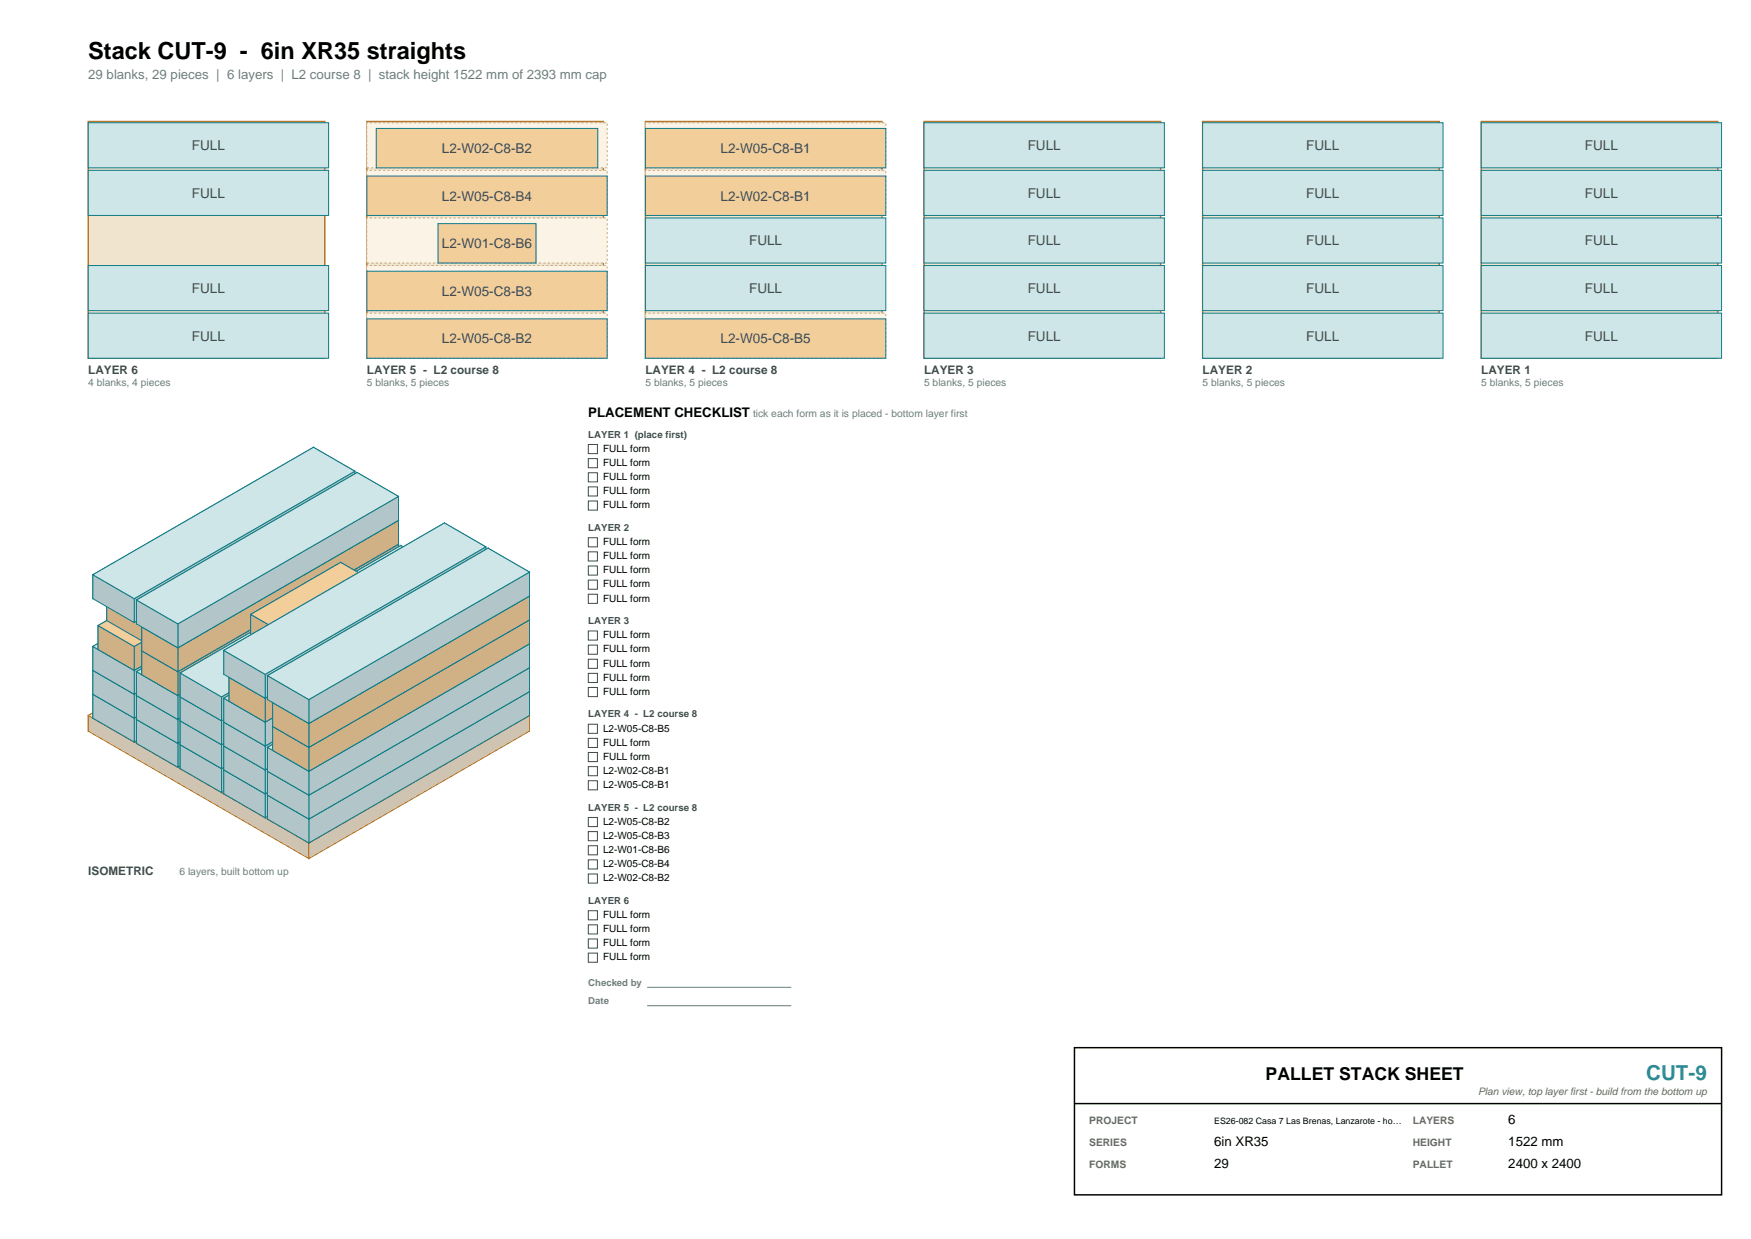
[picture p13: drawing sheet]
<svg xmlns="http://www.w3.org/2000/svg" width="420mm" height="297mm" viewBox="0 0 420 297" stroke-linecap="round" stroke-linejoin="round" font-family="sans-serif">
<defs><g id="words">
<text font-size="5.6" x="21.2" y="14.1">Stack CUT-9 - 6in XR35 straights</text>
<text font-size="4.9" fill="#1976d2" x="394.9" y="258.9">CUT-9</text>
<text font-size="4.2" x="303.6" y="258.9">PALLET STACK SHEET</text>
<text font-size="3.2" fill="#6b7c81" x="21.2" y="19.1">29 blanks, 29 pieces | 6 layers | L2 course 8 | stack height 1522 mm of 2393 mm cap</text>
<g font-size="3.2" fill="#3d4c50">
<text x="46" y="36">FULL</text>
<text x="246.5" y="36">FULL</text>
<text x="313.3" y="36">FULL</text>
<text x="380.2" y="36">FULL</text>
<text x="106" y="36.7">L2-W02-C8-B2</text>
<text x="172.8" y="36.7">L2-W05-C8-B1</text>
<text x="46" y="47.4">FULL</text>
<text x="246.5" y="47.4">FULL</text>
<text x="313.3" y="47.4">FULL</text>
<text x="380.2" y="47.4">FULL</text>
<text x="106" y="48.1">L2-W05-C8-B4</text>
<text x="172.8" y="48.1">L2-W02-C8-B1</text>
<text x="106" y="59.5">L2-W01-C8-B6</text>
<text x="179.7" y="58.8">FULL</text>
<text x="246.5" y="58.8">FULL</text>
<text x="313.3" y="58.8">FULL</text>
<text x="380.2" y="58.8">FULL</text>
<text x="46" y="70.2">FULL</text>
<text x="106" y="70.9">L2-W05-C8-B3</text>
<text x="179.7" y="70.2">FULL</text>
<text x="246.5" y="70.2">FULL</text>
<text x="313.3" y="70.2">FULL</text>
<text x="380.2" y="70.2">FULL</text>
<text x="46" y="81.6">FULL</text>
<text x="106" y="82.3">L2-W05-C8-B2</text>
<text x="172.8" y="82.3">L2-W05-C8-B5</text>
<text x="246.5" y="81.6">FULL</text>
<text x="313.3" y="81.6">FULL</text>
<text x="380.2" y="81.6">FULL</text>
</g>
<g font-size="3.2">
<text x="141.1" y="100">PLACEMENT CHECKLIST</text>
<text x="361.8" y="269.5">6</text>
<text x="291.2" y="274.8">6in XR35</text>
<text x="361.8" y="274.8">1522 mm</text>
<text x="291.2" y="280.1">29</text>
<text x="361.8" y="280.1">2400 x 2400</text>
</g>
<g font-size="2.8" fill="#3d4c50">
<text x="21.2" y="89.8">LAYER 6</text>
<text x="88" y="89.8">LAYER 5 - L2 course 8</text>
<text x="154.8" y="89.8">LAYER 4 - L2 course 8</text>
<text x="221.6" y="89.8">LAYER 3</text>
<text x="288.5" y="89.8">LAYER 2</text>
<text x="355.3" y="89.8">LAYER 1</text>
<text x="21.2" y="209.7">ISOMETRIC</text>
</g>
<g font-size="2.5" fill="#6b7c81">
<text x="21.2" y="92.6">4 blanks, 4 pieces</text>
<text x="88" y="92.6">5 blanks, 5 pieces</text>
<text x="154.8" y="92.6">5 blanks, 5 pieces</text>
<text x="221.6" y="92.6">5 blanks, 5 pieces</text>
<text x="288.5" y="92.6">5 blanks, 5 pieces</text>
<text x="355.3" y="92.6">5 blanks, 5 pieces</text>
<text x="180.6" y="100">tick each form as it is placed - bottom layer first</text>
<text x="43" y="209.7">6 layers, built bottom up</text>
</g>
<g font-size="2.5" fill="#666">
<text x="354.5" y="262.4">Plan view, top layer first - build from the bottom up</text>
<text x="261.3" y="269.5">PROJECT</text>
<text x="338.9" y="269.5">LAYERS</text>
<text x="261.3" y="274.8">SERIES</text>
<text x="338.9" y="274.8">HEIGHT</text>
<text x="261.3" y="280.1">FORMS</text>
<text x="338.9" y="280.1">PALLET</text>
</g>
<g font-size="2.4">
<text x="144.6" y="108.3">FULL form</text>
<text x="144.6" y="111.7">FULL form</text>
<text x="144.6" y="115.1">FULL form</text>
<text x="144.6" y="118.5">FULL form</text>
<text x="144.6" y="121.9">FULL form</text>
<text x="144.6" y="130.7">FULL form</text>
<text x="144.6" y="134.1">FULL form</text>
<text x="144.6" y="137.4">FULL form</text>
<text x="144.6" y="140.8">FULL form</text>
<text x="144.6" y="144.2">FULL form</text>
<text x="144.6" y="153">FULL form</text>
<text x="144.6" y="156.4">FULL form</text>
<text x="144.6" y="159.8">FULL form</text>
<text x="144.6" y="163.2">FULL form</text>
<text x="144.6" y="166.6">FULL form</text>
<text x="144.6" y="175.4">L2-W05-C8-B5</text>
<text x="144.6" y="178.8">FULL form</text>
<text x="144.6" y="182.1">FULL form</text>
<text x="144.6" y="185.5">L2-W02-C8-B1</text>
<text x="144.6" y="188.9">L2-W05-C8-B1</text>
<text x="144.6" y="197.7">L2-W05-C8-B2</text>
<text x="144.6" y="201.1">L2-W05-C8-B3</text>
<text x="144.6" y="204.5">L2-W01-C8-B6</text>
<text x="144.6" y="207.9">L2-W05-C8-B4</text>
<text x="144.6" y="211.3">L2-W02-C8-B2</text>
<text x="144.6" y="220.1">FULL form</text>
<text x="144.6" y="223.5">FULL form</text>
<text x="144.6" y="226.8">FULL form</text>
<text x="144.6" y="230.2">FULL form</text>
</g>
<g font-size="2.3" fill="#3d4c50">
<text x="141.1" y="104.9">LAYER 1 (place first)</text>
<text x="141.1" y="127.3">LAYER 2</text>
<text x="141.1" y="149.6">LAYER 3</text>
<text x="141.1" y="172">LAYER 4 - L2 course 8</text>
<text x="141.1" y="194.3">LAYER 5 - L2 course 8</text>
<text x="141.1" y="216.7">LAYER 6</text>
</g>
<g font-size="2.3" fill="#6b7c81">
<text x="141.1" y="236.3">Checked by</text>
<text x="141.1" y="240.7">Date</text>
</g>
<text font-size="2.1" x="291.2" y="269.5">ES26-082 Casa 7 Las Brenas, Lanzarote - ho…</text>
</g></defs>
<path d="M21.2 29.1h56.7v56.8h-56.7z" fill-rule="evenodd" fill="#f0e4ce" stroke="#b4762b" stroke-width=".35"/>
<g fill="#cfe6e9" stroke="#0e7c86" stroke-width=".24">
<path d="M21.2 75.1h57.6v10.8h-57.6z" fill-rule="evenodd"/>
<path d="M21.2 63.7h57.6v10.8h-57.6z" fill-rule="evenodd"/>
<path d="M21.2 40.8h57.6v10.8h-57.6z" fill-rule="evenodd"/>
<path d="M21.2 29.4h57.6v10.8h-57.6z" fill-rule="evenodd"/>
</g>
<path d="M88 29.1h56.7v56.8h-56.7z" fill-rule="evenodd" fill="#f0e4ce" stroke="#b4762b" stroke-width=".35"/>
<path d="M88 75.1h57.6v10.8h-57.6z" fill-rule="evenodd" fill="#fbf3e6" stroke="#c9a97a" stroke-width=".24" stroke-dasharray=".5 .5" stroke-linecap="butt"/>
<path d="M88 76.4h57.6v9.5h-57.6z" fill-rule="evenodd" fill="#f2ce9b" stroke="#0e7c86" stroke-width=".24"/>
<path d="M88 63.7h57.6v10.8h-57.6z" fill-rule="evenodd" fill="#fbf3e6" stroke="#c9a97a" stroke-width=".24" stroke-dasharray=".5 .5" stroke-linecap="butt"/>
<path d="M88 65h57.6v9.5h-57.6z" fill-rule="evenodd" fill="#f2ce9b" stroke="#0e7c86" stroke-width=".24"/>
<path d="M88 52.2h57.6v10.9h-57.6z" fill-rule="evenodd" fill="#fbf3e6" stroke="#c9a97a" stroke-width=".24" stroke-dasharray=".5 .5" stroke-linecap="butt"/>
<path d="M105.1 53.6h23.5v9.5h-23.5z" fill-rule="evenodd" fill="#f2ce9b" stroke="#0e7c86" stroke-width=".24"/>
<path d="M88 40.8h57.6v10.8h-57.6z" fill-rule="evenodd" fill="#fbf3e6" stroke="#c9a97a" stroke-width=".24" stroke-dasharray=".5 .5" stroke-linecap="butt"/>
<path d="M88 42.2h57.6v9.4h-57.6z" fill-rule="evenodd" fill="#f2ce9b" stroke="#0e7c86" stroke-width=".24"/>
<path d="M88 29.4h57.6v10.8h-57.6z" fill-rule="evenodd" fill="#fbf3e6" stroke="#c9a97a" stroke-width=".24" stroke-dasharray=".5 .5" stroke-linecap="butt"/>
<path d="M90.3 30.8h53.1v9.4h-53.1z" fill-rule="evenodd" fill="#f2ce9b" stroke="#0e7c86" stroke-width=".24"/>
<path d="M154.8 29.1h56.8v56.8h-56.8z" fill-rule="evenodd" fill="#f0e4ce" stroke="#b4762b" stroke-width=".35"/>
<path d="M154.8 75.1h57.7v10.8h-57.7z" fill-rule="evenodd" fill="#fbf3e6" stroke="#c9a97a" stroke-width=".24" stroke-dasharray=".5 .5" stroke-linecap="butt"/>
<path d="M154.8 76.4h57.7v9.5h-57.7z" fill-rule="evenodd" fill="#f2ce9b" stroke="#0e7c86" stroke-width=".24"/>
<g fill="#cfe6e9" stroke="#0e7c86" stroke-width=".24">
<path d="M154.8 63.7h57.7v10.8h-57.7z" fill-rule="evenodd"/>
<path d="M154.8 52.2h57.7v10.9h-57.7z" fill-rule="evenodd"/>
</g>
<path d="M154.8 40.8h57.7v10.8h-57.7z" fill-rule="evenodd" fill="#fbf3e6" stroke="#c9a97a" stroke-width=".24" stroke-dasharray=".5 .5" stroke-linecap="butt"/>
<path d="M154.8 42.2h57.7v9.4h-57.7z" fill-rule="evenodd" fill="#f2ce9b" stroke="#0e7c86" stroke-width=".24"/>
<path d="M154.8 29.4h57.7v10.8h-57.7z" fill-rule="evenodd" fill="#fbf3e6" stroke="#c9a97a" stroke-width=".24" stroke-dasharray=".5 .5" stroke-linecap="butt"/>
<path d="M154.8 30.8h57.7v9.4h-57.7z" fill-rule="evenodd" fill="#f2ce9b" stroke="#0e7c86" stroke-width=".24"/>
<path d="M221.6 29.1h56.8v56.8h-56.8z" fill-rule="evenodd" fill="#f0e4ce" stroke="#b4762b" stroke-width=".35"/>
<g fill="#cfe6e9" stroke="#0e7c86" stroke-width=".24">
<path d="M221.6 75.1h57.7v10.8h-57.7z" fill-rule="evenodd"/>
<path d="M221.6 63.7h57.7v10.8h-57.7z" fill-rule="evenodd"/>
<path d="M221.6 52.2h57.7v10.9h-57.7z" fill-rule="evenodd"/>
<path d="M221.6 40.8h57.7v10.8h-57.7z" fill-rule="evenodd"/>
<path d="M221.6 29.4h57.7v10.8h-57.7z" fill-rule="evenodd"/>
</g>
<path d="M288.5 29.1h56.7v56.8h-56.7z" fill-rule="evenodd" fill="#f0e4ce" stroke="#b4762b" stroke-width=".35"/>
<g fill="#cfe6e9" stroke="#0e7c86" stroke-width=".24">
<path d="M288.5 75.1h57.6v10.8h-57.6z" fill-rule="evenodd"/>
<path d="M288.5 63.7h57.6v10.8h-57.6z" fill-rule="evenodd"/>
<path d="M288.5 52.2h57.6v10.9h-57.6z" fill-rule="evenodd"/>
<path d="M288.5 40.8h57.6v10.8h-57.6z" fill-rule="evenodd"/>
<path d="M288.5 29.4h57.6v10.8h-57.6z" fill-rule="evenodd"/>
</g>
<path d="M355.3 29.1h56.7v56.8h-56.7z" fill-rule="evenodd" fill="#f0e4ce" stroke="#b4762b" stroke-width=".35"/>
<g fill="#cfe6e9" stroke="#0e7c86" stroke-width=".24">
<path d="M355.3 75.1h57.6v10.8h-57.6z" fill-rule="evenodd"/>
<path d="M355.3 63.7h57.6v10.8h-57.6z" fill-rule="evenodd"/>
<path d="M355.3 52.2h57.6v10.9h-57.6z" fill-rule="evenodd"/>
<path d="M355.3 40.8h57.6v10.8h-57.6z" fill-rule="evenodd"/>
<path d="M355.3 29.4h57.6v10.8h-57.6z" fill-rule="evenodd"/>
</g>
<g fill="#cec4b1" stroke="#b4762b" stroke-width=".24">
<path d="M74.1 141l52.9 30.5v3.8l-52.9-30.6z" fill-rule="evenodd"/>
<path d="M21.2 171.5l52.9-30.5v3.7l-52.9 30.6z" fill-rule="evenodd"/>
<path d="M74.1 202.1l52.9-30.6v3.8l-52.9 30.5z" fill-rule="evenodd"/>
<path d="M21.2 171.5l52.9 30.6v3.7l-52.9-30.5z" fill-rule="evenodd"/>
</g>
<path d="M21.2 171.5l52.9-30.5 52.9 30.5-52.9 30.6z" fill-rule="evenodd" fill="#f0e4ce" stroke="#b4762b" stroke-width=".24"/>
<g fill="#b2c5c8" stroke="#0e7c86" stroke-width=".24">
<path d="M75.2 135.9l9.9 5.7v5.7l-9.9-5.7z" fill-rule="evenodd"/>
<path d="M22.3 166.4l52.9-30.5v5.7l-52.9 30.5z" fill-rule="evenodd"/>
<path d="M32.2 172.1l52.9-30.5v5.7l-52.9 30.6z" fill-rule="evenodd"/>
<path d="M22.3 166.4l9.9 5.7v5.8l-9.9-5.8z" fill-rule="evenodd"/>
</g>
<path d="M22.3 166.4l52.9-30.5 9.9 5.7-52.9 30.5z" fill-rule="evenodd" fill="#cfe6e9" stroke="#0e7c86" stroke-width=".24"/>
<g fill="#b2c5c8" stroke="#0e7c86" stroke-width=".24">
<path d="M85.7 141.9l9.9 5.7v5.8l-9.9-5.8z" fill-rule="evenodd"/>
<path d="M32.7 172.5l53-30.6v5.7l-53 30.6z" fill-rule="evenodd"/>
<path d="M42.7 178.2l52.9-30.6v5.8l-52.9 30.5z" fill-rule="evenodd"/>
<path d="M32.7 172.5l10 5.7v5.7l-10-5.7z" fill-rule="evenodd"/>
</g>
<path d="M32.7 172.5l53-30.6 9.9 5.7-52.9 30.6z" fill-rule="evenodd" fill="#cfe6e9" stroke="#0e7c86" stroke-width=".24"/>
<g fill="#b2c5c8" stroke="#0e7c86" stroke-width=".24">
<path d="M96.1 148l10 5.7v5.7l-10-5.7z" fill-rule="evenodd"/>
<path d="M43.2 178.5l52.9-30.5v5.7l-52.9 30.5z" fill-rule="evenodd"/>
<path d="M53.1 184.2l53-30.5v5.7l-53 30.6z" fill-rule="evenodd"/>
<path d="M43.2 178.5l9.9 5.7v5.8l-9.9-5.8z" fill-rule="evenodd"/>
</g>
<path d="M43.2 178.5l52.9-30.5 10 5.7-53 30.5z" fill-rule="evenodd" fill="#cfe6e9" stroke="#0e7c86" stroke-width=".24"/>
<g fill="#b2c5c8" stroke="#0e7c86" stroke-width=".24">
<path d="M106.6 154l9.9 5.7v5.8l-9.9-5.8z" fill-rule="evenodd"/>
<path d="M53.7 184.6l52.9-30.6v5.7l-52.9 30.6z" fill-rule="evenodd"/>
<path d="M63.6 190.3l52.9-30.6v5.8l-52.9 30.5z" fill-rule="evenodd"/>
<path d="M53.7 184.6l9.9 5.7v5.7l-9.9-5.7z" fill-rule="evenodd"/>
</g>
<path d="M53.7 184.6l52.9-30.6 9.9 5.7-52.9 30.6z" fill-rule="evenodd" fill="#cfe6e9" stroke="#0e7c86" stroke-width=".24"/>
<g fill="#b2c5c8" stroke="#0e7c86" stroke-width=".24">
<path d="M117.1 160.1l9.9 5.7v5.7l-9.9-5.7z" fill-rule="evenodd"/>
<path d="M64.2 190.6l52.9-30.5v5.7l-52.9 30.5z" fill-rule="evenodd"/>
<path d="M74.1 196.3l52.9-30.5v5.7l-52.9 30.6z" fill-rule="evenodd"/>
<path d="M64.2 190.6l9.9 5.7v5.8l-9.9-5.8z" fill-rule="evenodd"/>
</g>
<path d="M64.2 190.6l52.9-30.5 9.9 5.7-52.9 30.5z" fill-rule="evenodd" fill="#cfe6e9" stroke="#0e7c86" stroke-width=".24"/>
<g fill="#b2c5c8" stroke="#0e7c86" stroke-width=".24">
<path d="M75.2 130.1l9.9 5.8v5.7l-9.9-5.7z" fill-rule="evenodd"/>
<path d="M22.3 160.7l52.9-30.6v5.8l-52.9 30.5z" fill-rule="evenodd"/>
<path d="M32.2 166.4l52.9-30.5v5.7l-52.9 30.5z" fill-rule="evenodd"/>
<path d="M22.3 160.7l9.9 5.7v5.7l-9.9-5.7z" fill-rule="evenodd"/>
</g>
<path d="M22.3 160.7l52.9-30.6 9.9 5.8-52.9 30.5z" fill-rule="evenodd" fill="#cfe6e9" stroke="#0e7c86" stroke-width=".24"/>
<g fill="#b2c5c8" stroke="#0e7c86" stroke-width=".24">
<path d="M85.7 136.2l9.9 5.7v5.7l-9.9-5.7z" fill-rule="evenodd"/>
<path d="M32.7 166.7l53-30.5v5.7l-53 30.6z" fill-rule="evenodd"/>
<path d="M42.7 172.5l52.9-30.6v5.7l-52.9 30.6z" fill-rule="evenodd"/>
<path d="M32.7 166.7l10 5.8v5.7l-10-5.7z" fill-rule="evenodd"/>
</g>
<path d="M32.7 166.7l53-30.5 9.9 5.7-52.9 30.6z" fill-rule="evenodd" fill="#cfe6e9" stroke="#0e7c86" stroke-width=".24"/>
<g fill="#b2c5c8" stroke="#0e7c86" stroke-width=".24">
<path d="M96.1 142.2l10 5.8v5.7l-10-5.7z" fill-rule="evenodd"/>
<path d="M43.2 172.8l52.9-30.6v5.8l-52.9 30.5z" fill-rule="evenodd"/>
<path d="M53.1 178.5l53-30.5v5.7l-53 30.5z" fill-rule="evenodd"/>
<path d="M43.2 172.8l9.9 5.7v5.7l-9.9-5.7z" fill-rule="evenodd"/>
</g>
<path d="M43.2 172.8l52.9-30.6 10 5.8-53 30.5z" fill-rule="evenodd" fill="#cfe6e9" stroke="#0e7c86" stroke-width=".24"/>
<g fill="#b2c5c8" stroke="#0e7c86" stroke-width=".24">
<path d="M106.6 148.3l9.9 5.7v5.7l-9.9-5.7z" fill-rule="evenodd"/>
<path d="M53.7 178.8l52.9-30.5v5.7l-52.9 30.6z" fill-rule="evenodd"/>
<path d="M63.6 184.6l52.9-30.6v5.7l-52.9 30.6z" fill-rule="evenodd"/>
<path d="M53.7 178.8l9.9 5.8v5.7l-9.9-5.7z" fill-rule="evenodd"/>
</g>
<path d="M53.7 178.8l52.9-30.5 9.9 5.7-52.9 30.6z" fill-rule="evenodd" fill="#cfe6e9" stroke="#0e7c86" stroke-width=".24"/>
<g fill="#b2c5c8" stroke="#0e7c86" stroke-width=".24">
<path d="M117.1 154.3l9.9 5.8v5.7l-9.9-5.7z" fill-rule="evenodd"/>
<path d="M64.2 184.9l52.9-30.6v5.8l-52.9 30.5z" fill-rule="evenodd"/>
<path d="M74.1 190.6l52.9-30.5v5.7l-52.9 30.5z" fill-rule="evenodd"/>
<path d="M64.2 184.9l9.9 5.7v5.7l-9.9-5.7z" fill-rule="evenodd"/>
</g>
<path d="M64.2 184.9l52.9-30.6 9.9 5.8-52.9 30.5z" fill-rule="evenodd" fill="#cfe6e9" stroke="#0e7c86" stroke-width=".24"/>
<g fill="#b2c5c8" stroke="#0e7c86" stroke-width=".24">
<path d="M75.2 124.4l9.9 5.7v5.8l-9.9-5.8z" fill-rule="evenodd"/>
<path d="M22.3 155l52.9-30.6v5.7l-52.9 30.6z" fill-rule="evenodd"/>
<path d="M32.2 160.7l52.9-30.6v5.8l-52.9 30.5z" fill-rule="evenodd"/>
<path d="M22.3 155l9.9 5.7v5.7l-9.9-5.7z" fill-rule="evenodd"/>
</g>
<path d="M22.3 155l52.9-30.6 9.9 5.7-52.9 30.6z" fill-rule="evenodd" fill="#cfe6e9" stroke="#0e7c86" stroke-width=".24"/>
<g fill="#b2c5c8" stroke="#0e7c86" stroke-width=".24">
<path d="M85.7 130.5l9.9 5.7v5.7l-9.9-5.7z" fill-rule="evenodd"/>
<path d="M32.7 161l53-30.5v5.7l-53 30.5z" fill-rule="evenodd"/>
<path d="M42.7 166.7l52.9-30.5v5.7l-52.9 30.6z" fill-rule="evenodd"/>
<path d="M32.7 161l10 5.7v5.8l-10-5.8z" fill-rule="evenodd"/>
</g>
<path d="M32.7 161l53-30.5 9.9 5.7-52.9 30.5z" fill-rule="evenodd" fill="#cfe6e9" stroke="#0e7c86" stroke-width=".24"/>
<g fill="#b2c5c8" stroke="#0e7c86" stroke-width=".24">
<path d="M96.1 136.5l10 5.7v5.8l-10-5.8z" fill-rule="evenodd"/>
<path d="M43.2 167.1l52.9-30.6v5.7l-52.9 30.6z" fill-rule="evenodd"/>
<path d="M53.1 172.8l53-30.6v5.8l-53 30.5z" fill-rule="evenodd"/>
<path d="M43.2 167.1l9.9 5.7v5.7l-9.9-5.7z" fill-rule="evenodd"/>
</g>
<path d="M43.2 167.1l52.9-30.6 10 5.7-53 30.6z" fill-rule="evenodd" fill="#cfe6e9" stroke="#0e7c86" stroke-width=".24"/>
<g fill="#b2c5c8" stroke="#0e7c86" stroke-width=".24">
<path d="M106.6 142.5l9.9 5.8v5.7l-9.9-5.7z" fill-rule="evenodd"/>
<path d="M53.7 173.1l52.9-30.6v5.8l-52.9 30.5z" fill-rule="evenodd"/>
<path d="M63.6 178.8l52.9-30.5v5.7l-52.9 30.6z" fill-rule="evenodd"/>
<path d="M53.7 173.1l9.9 5.7v5.8l-9.9-5.8z" fill-rule="evenodd"/>
</g>
<path d="M53.7 173.1l52.9-30.6 9.9 5.8-52.9 30.5z" fill-rule="evenodd" fill="#cfe6e9" stroke="#0e7c86" stroke-width=".24"/>
<g fill="#b2c5c8" stroke="#0e7c86" stroke-width=".24">
<path d="M117.1 148.6l9.9 5.7v5.8l-9.9-5.8z" fill-rule="evenodd"/>
<path d="M64.2 179.1l52.9-30.5v5.7l-52.9 30.6z" fill-rule="evenodd"/>
<path d="M74.1 184.9l52.9-30.6v5.8l-52.9 30.5z" fill-rule="evenodd"/>
<path d="M64.2 179.1l9.9 5.8v5.7l-9.9-5.7z" fill-rule="evenodd"/>
</g>
<path d="M64.2 179.1l52.9-30.5 9.9 5.7-52.9 30.6z" fill-rule="evenodd" fill="#cfe6e9" stroke="#0e7c86" stroke-width=".24"/>
<g fill="#d0b185" stroke="#0e7c86" stroke-width=".24">
<path d="M76.4 119.4l8.7 5v5.7l-8.7-5z" fill-rule="evenodd"/>
<path d="M23.5 150l52.9-30.6v5.7l-52.9 30.6z" fill-rule="evenodd"/>
<path d="M32.2 155l52.9-30.6v5.7l-52.9 30.6z" fill-rule="evenodd"/>
<path d="M23.5 150l8.7 5v5.7l-8.7-5z" fill-rule="evenodd"/>
</g>
<path d="M23.5 150l52.9-30.6 8.7 5-52.9 30.6z" fill-rule="evenodd" fill="#f2ce9b" stroke="#0e7c86" stroke-width=".24"/>
<g fill="#d0b185" stroke="#0e7c86" stroke-width=".24">
<path d="M86.9 125.4l8.7 5.1v5.7l-8.7-5z" fill-rule="evenodd"/>
<path d="M34 156l52.9-30.6v5.8l-52.9 30.5z" fill-rule="evenodd"/>
<path d="M42.7 161l52.9-30.5v5.7l-52.9 30.5z" fill-rule="evenodd"/>
<path d="M34 156l8.7 5v5.7l-8.7-5z" fill-rule="evenodd"/>
</g>
<path d="M34 156l52.9-30.6 8.7 5.1-52.9 30.5z" fill-rule="evenodd" fill="#f2ce9b" stroke="#0e7c86" stroke-width=".24"/>
<g fill="#b2c5c8" stroke="#0e7c86" stroke-width=".24">
<path d="M96.1 130.8l10 5.7v5.7l-10-5.7z" fill-rule="evenodd"/>
<path d="M43.2 161.3l52.9-30.5v5.7l-52.9 30.6z" fill-rule="evenodd"/>
<path d="M53.1 167.1l53-30.6v5.7l-53 30.6z" fill-rule="evenodd"/>
<path d="M43.2 161.3l9.9 5.8v5.7l-9.9-5.7z" fill-rule="evenodd"/>
</g>
<path d="M43.2 161.3l52.9-30.5 10 5.7-53 30.6z" fill-rule="evenodd" fill="#cfe6e9" stroke="#0e7c86" stroke-width=".24"/>
<g fill="#b2c5c8" stroke="#0e7c86" stroke-width=".24">
<path d="M106.6 136.8l9.9 5.7v5.8l-9.9-5.8z" fill-rule="evenodd"/>
<path d="M53.7 167.4l52.9-30.6v5.7l-52.9 30.6z" fill-rule="evenodd"/>
<path d="M63.6 173.1l52.9-30.6v5.8l-52.9 30.5z" fill-rule="evenodd"/>
<path d="M53.7 167.4l9.9 5.7v5.7l-9.9-5.7z" fill-rule="evenodd"/>
</g>
<path d="M53.7 167.4l52.9-30.6 9.9 5.7-52.9 30.6z" fill-rule="evenodd" fill="#cfe6e9" stroke="#0e7c86" stroke-width=".24"/>
<g fill="#d0b185" stroke="#0e7c86" stroke-width=".24">
<path d="M118.3 143.6l8.7 5v5.7l-8.7-5z" fill-rule="evenodd"/>
<path d="M65.4 174.1l52.9-30.5v5.7l-52.9 30.6z" fill-rule="evenodd"/>
<path d="M74.1 179.1l52.9-30.5v5.7l-52.9 30.6z" fill-rule="evenodd"/>
<path d="M65.4 174.1l8.7 5v5.8l-8.7-5z" fill-rule="evenodd"/>
</g>
<path d="M65.4 174.1l52.9-30.5 8.7 5-52.9 30.5z" fill-rule="evenodd" fill="#f2ce9b" stroke="#0e7c86" stroke-width=".24"/>
<g fill="#d0b185" stroke="#0e7c86" stroke-width=".24">
<path d="M74.4 114.9l8.6 5v5.7l-8.6-5z" fill-rule="evenodd"/>
<path d="M25.6 143l48.8-28.1v5.7l-48.8 28.2z" fill-rule="evenodd"/>
<path d="M34.3 148l48.7-28.1v5.7l-48.7 28.2z" fill-rule="evenodd"/>
<path d="M25.6 143l8.7 5v5.8l-8.7-5z" fill-rule="evenodd"/>
</g>
<path d="M25.6 143l48.8-28.1 8.6 5-48.7 28.1z" fill-rule="evenodd" fill="#f2ce9b" stroke="#0e7c86" stroke-width=".24"/>
<g fill="#d0b185" stroke="#0e7c86" stroke-width=".24">
<path d="M86.9 119.7l8.7 5v5.8l-8.7-5.1z" fill-rule="evenodd"/>
<path d="M34 150.3l52.9-30.6v5.7l-52.9 30.6z" fill-rule="evenodd"/>
<path d="M42.7 155.3l52.9-30.6v5.8l-52.9 30.5z" fill-rule="evenodd"/>
<path d="M34 150.3l8.7 5v5.7l-8.7-5z" fill-rule="evenodd"/>
</g>
<path d="M34 150.3l52.9-30.6 8.7 5-52.9 30.6z" fill-rule="evenodd" fill="#f2ce9b" stroke="#0e7c86" stroke-width=".24"/>
<g fill="#d0b185" stroke="#0e7c86" stroke-width=".24">
<path d="M81.7 134.8l8.7 5v5.7l-8.7-5z" fill-rule="evenodd"/>
<path d="M60.1 147.3l21.6-12.5v5.7l-21.6 12.5z" fill-rule="evenodd"/>
<path d="M68.8 152.3l21.6-12.5v5.7l-21.6 12.5z" fill-rule="evenodd"/>
<path d="M60.1 147.3l8.7 5v5.7l-8.7-5z" fill-rule="evenodd"/>
</g>
<path d="M60.1 147.3l21.6-12.5 8.7 5-21.6 12.5z" fill-rule="evenodd" fill="#f2ce9b" stroke="#0e7c86" stroke-width=".24"/>
<g fill="#d0b185" stroke="#0e7c86" stroke-width=".24">
<path d="M107.9 131.8l8.6 5v5.7l-8.6-5z" fill-rule="evenodd"/>
<path d="M54.9 162.4l53-30.6v5.7l-53 30.6z" fill-rule="evenodd"/>
<path d="M63.6 167.4l52.9-30.6v5.7l-52.9 30.6z" fill-rule="evenodd"/>
<path d="M54.9 162.4l8.7 5v5.7l-8.7-5z" fill-rule="evenodd"/>
</g>
<path d="M54.9 162.4l53-30.6 8.6 5-52.9 30.6z" fill-rule="evenodd" fill="#f2ce9b" stroke="#0e7c86" stroke-width=".24"/>
<g fill="#d0b185" stroke="#0e7c86" stroke-width=".24">
<path d="M118.3 137.9l8.7 5v5.7l-8.7-5z" fill-rule="evenodd"/>
<path d="M65.4 168.4l52.9-30.5v5.7l-52.9 30.5z" fill-rule="evenodd"/>
<path d="M74.1 173.4l52.9-30.5v5.7l-52.9 30.5z" fill-rule="evenodd"/>
<path d="M65.4 168.4l8.7 5v5.7l-8.7-5z" fill-rule="evenodd"/>
</g>
<path d="M65.4 168.4l52.9-30.5 8.7 5-52.9 30.5z" fill-rule="evenodd" fill="#f2ce9b" stroke="#0e7c86" stroke-width=".24"/>
<g fill="#b2c5c8" stroke="#0e7c86" stroke-width=".24">
<path d="M75.2 107.2l9.9 5.8v5.7l-9.9-5.7z" fill-rule="evenodd"/>
<path d="M22.3 137.8l52.9-30.6v5.8l-52.9 30.5z" fill-rule="evenodd"/>
<path d="M32.2 143.5l52.9-30.5v5.7l-52.9 30.5z" fill-rule="evenodd"/>
<path d="M22.3 137.8l9.9 5.7v5.7l-9.9-5.7z" fill-rule="evenodd"/>
</g>
<path d="M22.3 137.8l52.9-30.6 9.9 5.8-52.9 30.5z" fill-rule="evenodd" fill="#cfe6e9" stroke="#0e7c86" stroke-width=".24"/>
<g fill="#b2c5c8" stroke="#0e7c86" stroke-width=".24">
<path d="M85.7 113.3l9.9 5.7v5.7l-9.9-5.7z" fill-rule="evenodd"/>
<path d="M32.7 143.8l53-30.5v5.7l-53 30.6z" fill-rule="evenodd"/>
<path d="M42.7 149.6l52.9-30.6v5.7l-52.9 30.6z" fill-rule="evenodd"/>
<path d="M32.7 143.8l10 5.8v5.7l-10-5.7z" fill-rule="evenodd"/>
</g>
<path d="M32.7 143.8l53-30.5 9.9 5.7-52.9 30.6z" fill-rule="evenodd" fill="#cfe6e9" stroke="#0e7c86" stroke-width=".24"/>
<g fill="#b2c5c8" stroke="#0e7c86" stroke-width=".24">
<path d="M106.6 125.4l9.9 5.7v5.7l-9.9-5.7z" fill-rule="evenodd"/>
<path d="M53.7 155.9l52.9-30.5v5.7l-52.9 30.5z" fill-rule="evenodd"/>
<path d="M63.6 161.6l52.9-30.5v5.7l-52.9 30.6z" fill-rule="evenodd"/>
<path d="M53.7 155.9l9.9 5.7v5.8l-9.9-5.8z" fill-rule="evenodd"/>
</g>
<path d="M53.7 155.9l52.9-30.5 9.9 5.7-52.9 30.5z" fill-rule="evenodd" fill="#cfe6e9" stroke="#0e7c86" stroke-width=".24"/>
<g fill="#b2c5c8" stroke="#0e7c86" stroke-width=".24">
<path d="M117.1 131.4l9.9 5.7v5.8l-9.9-5.8z" fill-rule="evenodd"/>
<path d="M64.2 162l52.9-30.6v5.7l-52.9 30.6z" fill-rule="evenodd"/>
<path d="M74.1 167.7l52.9-30.6v5.8l-52.9 30.5z" fill-rule="evenodd"/>
<path d="M64.2 162l9.9 5.7v5.7l-9.9-5.7z" fill-rule="evenodd"/>
</g>
<path d="M64.2 162l52.9-30.6 9.9 5.7-52.9 30.6z" fill-rule="evenodd" fill="#cfe6e9" stroke="#0e7c86" stroke-width=".24"/>
<g fill="none" stroke="#3d4c50" stroke-width=".24">
<path d="M141.1 106.5h2.2v2.2h-2.2zM141.1 109.9h2.2v2.2h-2.2zM141.1 113.3h2.2v2.2h-2.2zM141.1 116.7h2.2v2.2h-2.2zM141.1 120.1h2.2v2.2h-2.2zM141.1 128.9h2.2v2.2h-2.2zM141.1 132.3h2.2v2.2h-2.2zM141.1 135.7h2.2v2.2h-2.2zM141.1 139.1h2.2v2.1h-2.2zM141.1 142.4h2.2v2.2h-2.2zM141.1 151.3h2.2v2.1h-2.2zM141.1 154.6h2.2v2.2h-2.2z"/>
<path d="M141.1 158h2.2v2.2h-2.2zM141.1 161.4h2.2v2.2h-2.2zM141.1 164.8h2.2v2.2h-2.2zM141.1 173.6h2.2v2.2h-2.2zM141.1 177h2.2v2.2h-2.2zM141.1 180.4h2.2v2.2h-2.2zM141.1 183.8h2.2v2.2h-2.2zM141.1 187.2h2.2v2.1h-2.2zM141.1 196h2.2v2.1h-2.2zM141.1 199.3h2.2v2.2h-2.2zM141.1 202.7h2.2v2.2h-2.2zM141.1 206.1h2.2v2.2h-2.2z"/>
<path d="M141.1 209.5h2.2v2.2h-2.2zM141.1 218.3h2.2v2.2h-2.2zM141.1 221.7h2.2v2.2h-2.2zM141.1 225.1h2.2v2.2h-2.2zM141.1 228.5h2.2v2.2h-2.2z"/>
</g>
<path d="M155.2 236.7h34.6M155.2 241.1h34.6" fill="none" stroke="#6b7c81" stroke-width=".24"/>
<path d="M257.7 251.1h155.2v35.3h-155.2z" fill-rule="evenodd" fill="#fff" stroke="#000" stroke-width=".35"/>
<path d="M257.7 264.5h155.2" fill="none" stroke="#000" stroke-width=".35"/>
<use href="#words"/>
</svg>
